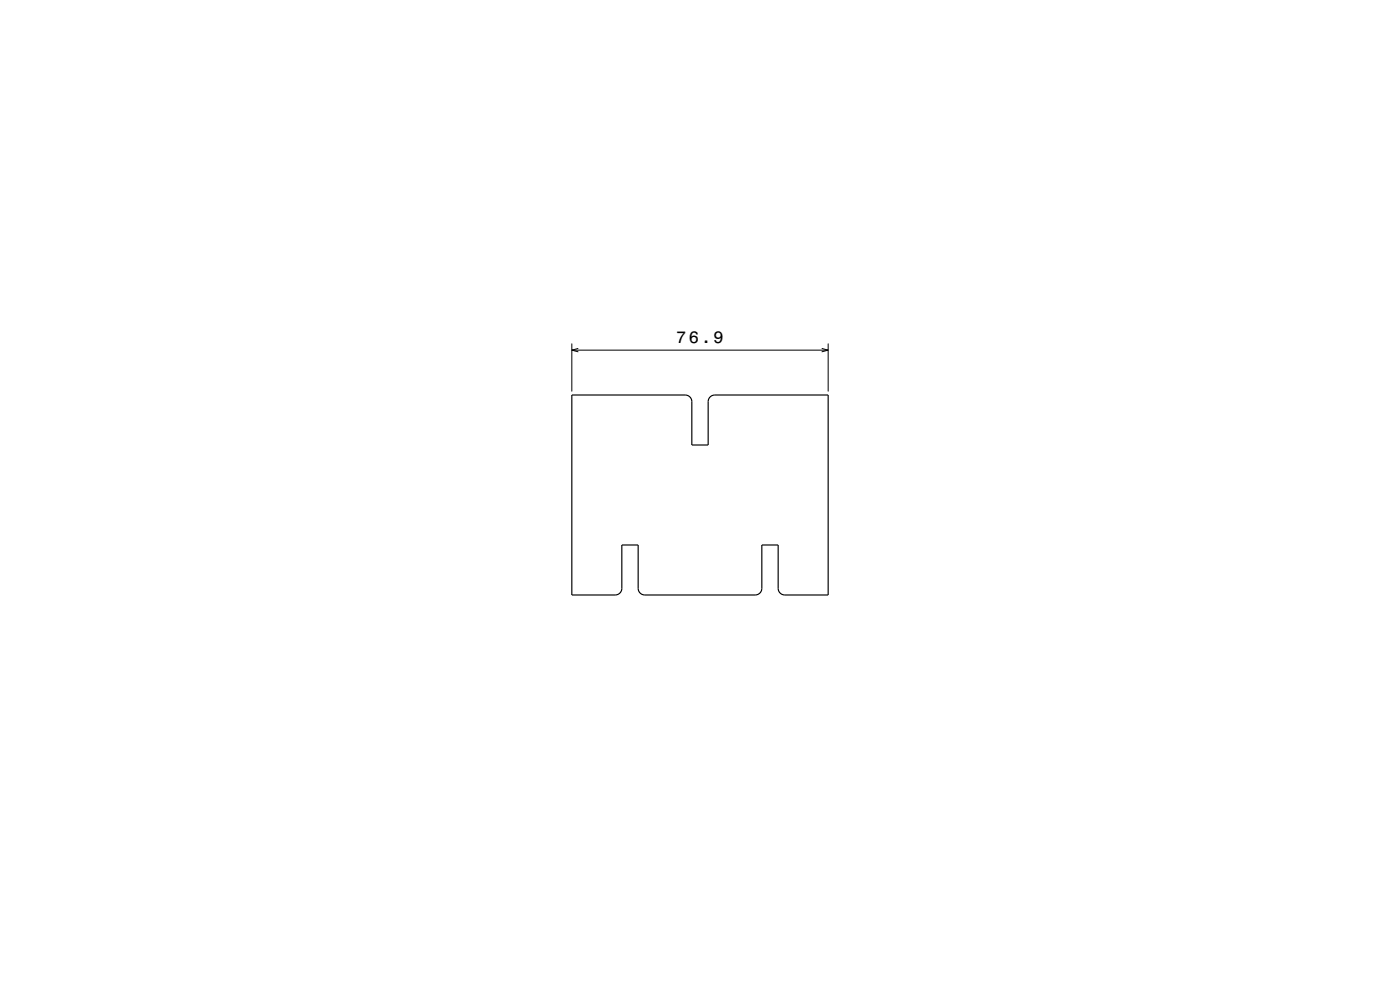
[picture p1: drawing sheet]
<svg xmlns="http://www.w3.org/2000/svg" width="420mm" height="297mm" viewBox="0 0 420 297" stroke-linecap="round" stroke-linejoin="round" font-family="sans-serif">
<defs><g id="words">
<text font-size="5" x="202.9" y="103">76.9</text>
</g></defs>
<path d="M171.5 103v14.5M171.5 105h77M173.5 104.5l-2 .5 2 .6M246.5 104.5l2 .5-2 .6M248.5 103v14.5" fill="none" stroke="#000" stroke-width=".3"/>
<path d="M171.5 118.5h34.2a2 2 0 0 1 1.8 2v13h4.9l.1-13.1a1.99 1.99 0 0 1 2-1.9h34v60h-13.2a2 2 0 0 1-1.8-2v-13h-4.9l-.1 13.1a1.99 1.99 0 0 1-1.9 1.9h-33.3a2 2 0 0 1-1.9-2v-13h-4.9v13.1a2 2 0 0 1-2 1.9h-13z" fill="none" stroke="#000" stroke-width=".35"/>
<use href="#words"/>
</svg>
